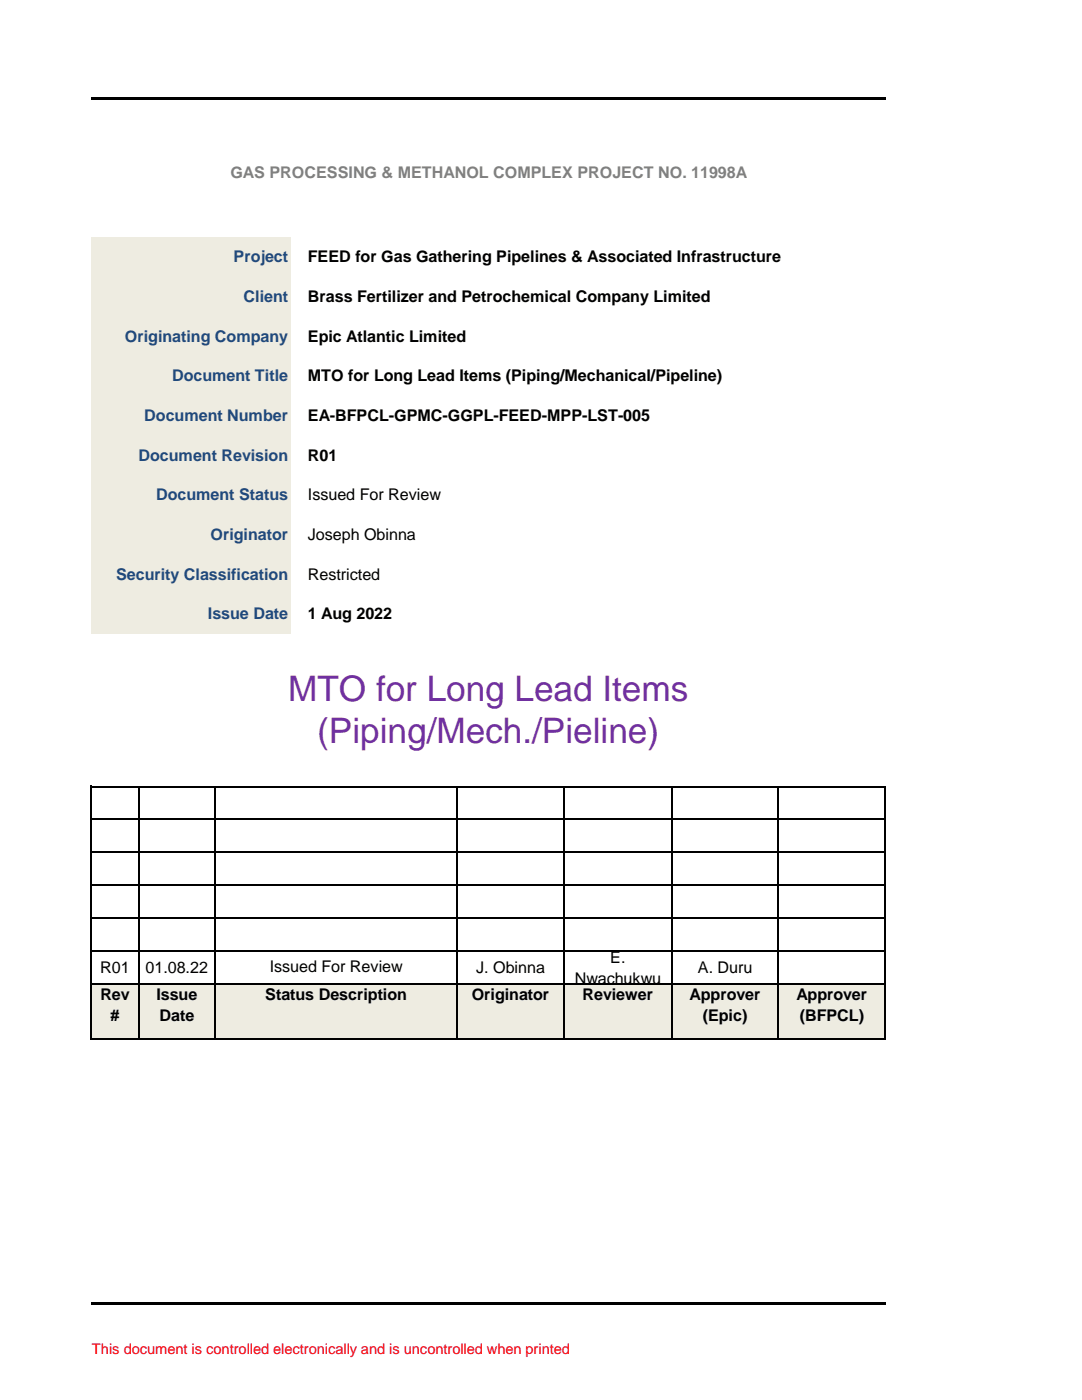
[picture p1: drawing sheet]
<svg xmlns="http://www.w3.org/2000/svg" width="216mm" height="279mm" viewBox="0 0 216 279" stroke-linecap="round" stroke-linejoin="round" font-family="sans-serif">
<defs><g id="words">
<g font-size="7" fill="#7030a0">
<text x="57.5" y="139.9">MTO for Long Lead Items</text>
<text x="63.3" y="148.3">(Piping/Mech./Pieline)</text>
</g>
<text font-size="3.2" fill="#808080" x="46" y="35.6">GAS PROCESSING &amp; METHANOL COMPLEX PROJECT NO. 11998A</text>
<g font-size="3.2" fill="#1f497d">
<text x="46.6" y="52.4">Project</text>
<text x="48.6" y="60.3">Client</text>
<text x="24.9" y="68.2">Originating Company</text>
<text x="34.3" y="76.1">Document Title</text>
<text x="28.8" y="84">Document Number</text>
<text x="27.6" y="92">Document Revision</text>
<text x="31.2" y="99.9">Document Status</text>
<text x="42" y="107.8">Originator</text>
<text x="23.2" y="115.7">Security Classification</text>
<text x="41.5" y="123.6">Issue Date</text>
</g>
<g font-size="3.2">
<text x="61.4" y="52.4">FEED for Gas Gathering Pipelines &amp; Associated Infrastructure</text>
<text x="61.4" y="60.3">Brass Fertilizer and Petrochemical Company Limited</text>
<text x="61.4" y="68.2">Epic Atlantic Limited</text>
<text x="61.4" y="76.1">MTO for Long Lead Items (Piping/Mechanical/Pipeline)</text>
<text x="61.4" y="84">EA-BFPCL-GPMC-GGPL-FEED-MPP-LST-005</text>
<text x="61.4" y="92">R01</text>
<text x="61.4" y="99.9">Issued For Review</text>
<text x="61.4" y="107.8">Joseph Obinna</text>
<text x="61.4" y="115.7">Restricted</text>
<text x="61.4" y="123.6">1 Aug 2022</text>
<text x="20" y="194.3">R01</text>
<text x="29" y="194.3">01.08.22</text>
<text x="53.8" y="194.1">Issued For Review</text>
<text x="95" y="194.3">J. Obinna</text>
<text x="114.7" y="196.3">Nwachukwu</text>
<text x="121.8" y="192.3">E.</text>
<text x="139.3" y="194.3">A. Duru</text>
<text x="20" y="199.6">Rev</text>
<text x="22.1" y="203.8">#</text>
<text x="31.2" y="199.6">Issue</text>
<text x="31.8" y="203.8">Date</text>
<text x="52.9" y="199.6">Status Description</text>
<text x="94.1" y="199.6">Originator</text>
<text x="116.2" y="199.6">Reviewer</text>
<text x="137.6" y="199.6">Approver</text>
<text x="140.2" y="203.8">(Epic)</text>
<text x="158.9" y="199.6">Approver</text>
<text x="159.6" y="203.8">(BFPCL)</text>
</g>
<text font-size="2.9" fill="#f00" x="18.3" y="270.2">This document is controlled electronically and is uncontrolled when printed</text>
</g></defs>
<path d="M18.3 47.4h39.8v79.2h-39.8z" fill-rule="evenodd" fill="#eeece1"/>
<g fill="#fff">
<path d="M58 47.4h118.6v79.2h-118.6z" fill-rule="evenodd"/>
<path d="M18.3 126.6h158.3v69.8h-158.3z" fill-rule="evenodd"/>
</g>
<path d="M18.3 196.3h158.3v11.1h-158.3z" fill-rule="evenodd" fill="#eeece1"/>
<path d="M18.3 207.4h158.3v52.8h-158.3z" fill-rule="evenodd" fill="#fff"/>
<g fill="none" stroke="#000" stroke-width=".3">
<path d="M18.2 156.8v50.7M18.3 157h158.5M27.7 157.1v50.4M42.9 157.1v50.4M91.2 157.1v50.4M112.5 157.1v50.4M134 157.1v50.4M155.3 157.1v50.4M176.6 157.1v50.4M18.3 163.5h158.5M18.3 170.1h158.5M18.3 176.7h158.5"/>
<path d="M18.3 183.2h158.5M18.3 189.8h158.5M18.3 196.3h158.5M18.3 207.4h158.5"/>
</g>
<g fill="#000">
<path d="M18.2 19.4h158.4v.5h-158.4z" fill-rule="evenodd"/>
<path d="M18.2 259.9h158.4v.6h-158.4z" fill-rule="evenodd"/>
</g>
<use href="#words"/>
</svg>
